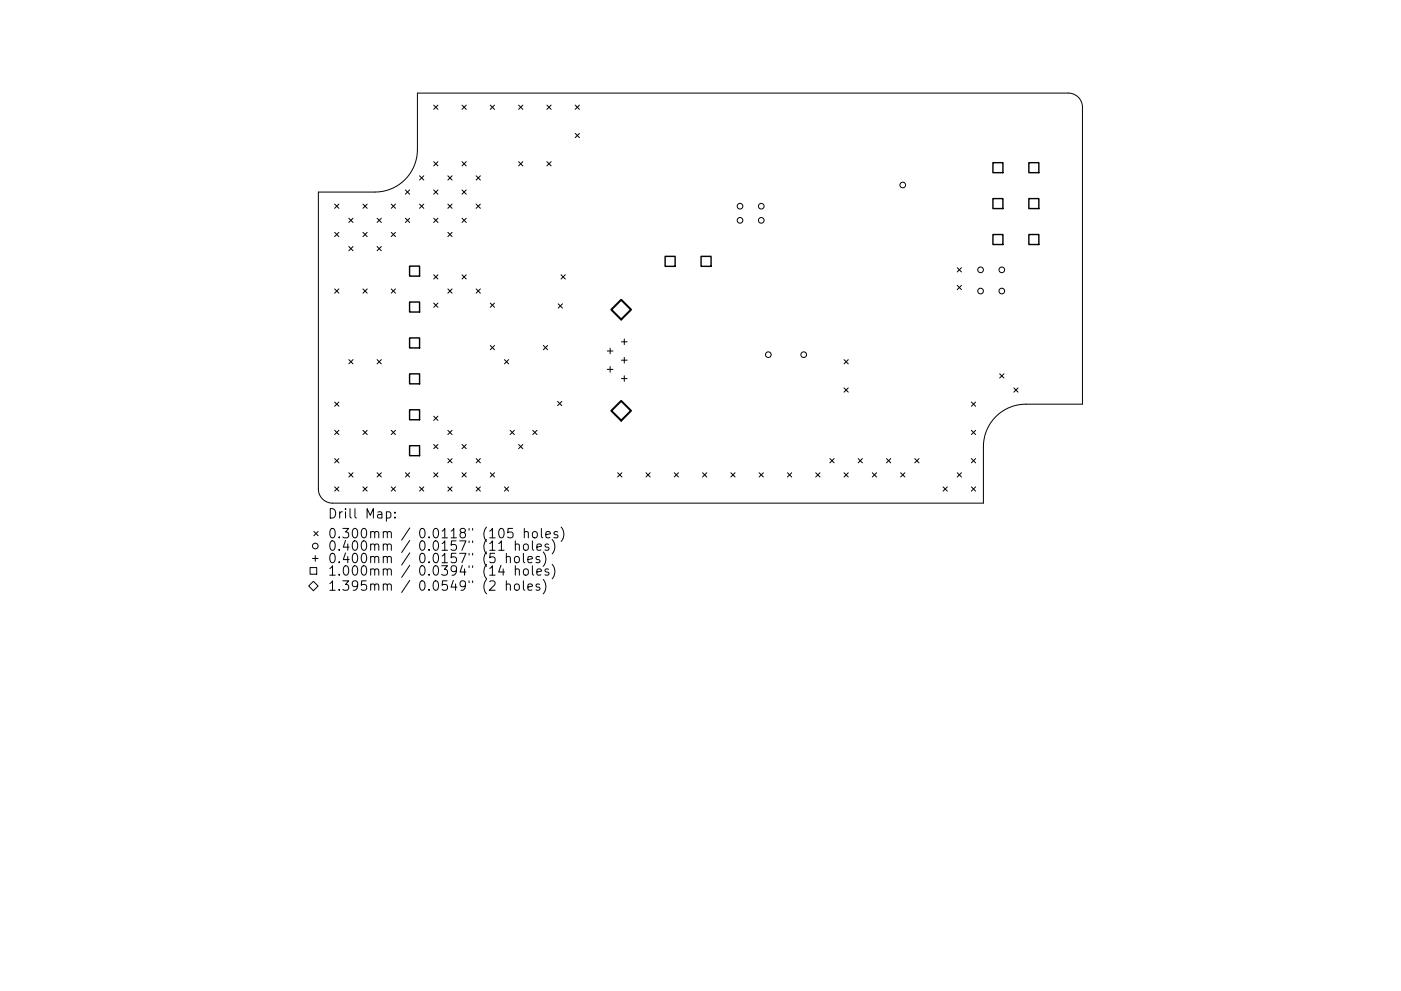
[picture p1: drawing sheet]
<svg xmlns="http://www.w3.org/2000/svg" width="297mm" height="210mm" viewBox="0 0 297 210" stroke-linecap="round" stroke-linejoin="round" font-family="sans-serif">
<defs><g id="words">
<g font-size="2.8">
<text x="69.4" y="110">Drill Map:</text>
<text x="69.4" y="114.2">0.300mm / 0.0118&quot; (105 holes)</text>
<text x="69.4" y="116.8">0.400mm / 0.0157&quot; (11 holes)</text>
<text x="69.4" y="119.5">0.400mm / 0.0157&quot; (5 holes)</text>
<text x="69.4" y="122.1">1.000mm / 0.0394&quot; (14 holes)</text>
<text x="69.4" y="125.3">1.395mm / 0.0549&quot; (2 holes)</text>
</g>
</g></defs>
<g fill="none" stroke="#000" stroke-width=".21">
<path d="M89 37.3l.9 .9M89.9 37.3l-.9 .9M92 22.3l.9 .9M92 34.3l.9 .9M92.9 22.3l-.9 .9M92.9 34.3l-.9 .9M95 37.3l.9 .9M95.9 37.3l-.9 .9M98 22.3l.9 .9M98 34.3l.9 .9M98.9 22.3l-.9 .9M98.9 34.3l-.9 .9"/>
<path d="M101 37.3l.9 .9M101.9 37.3l-.9 .9M104 22.3l.9 .9M104.9 22.3l-.9 .9M110 34.3l.9 .9M110 22.3l.9 .9M110.9 34.3l-.9 .9M110.9 22.3l-.9 .9M116 22.3l.9 .9M116 34.3l.9 .9M116.9 34.3l-.9 .9M116.9 22.3l-.9 .9"/>
<path d="M122 28.3l.9 .9M122 22.3l.9 .9M122.9 28.3l-.9 .9M122.9 22.3l-.9 .9M67.5 40.8h12a9 9 0 0 0 9-9v-12h138a3 3 0 0 1 3 3v63h-12a9 9 0 0 0-9 9v12h-138a3 3 0 0 1-3-3zM71 43.3l.9 .9M71 49.3l.9 .9M71.9 43.3l-.9 .9M71.9 49.3l-.9 .9M74 46.3l.9 .9M74 52.3l.9 .9M74.9 46.3l-.9 .9"/>
<path d="M74.9 52.3l-.9 .9M77 43.3l.9 .9M77 49.3l.9 .9M77.9 43.3l-.9 .9M77.9 49.3l-.9 .9M80 46.3l.9 .9M80 52.3l.9 .9M80.9 52.3l-.9 .9M80.9 46.3l-.9 .9M83 43.3l.9 .9M83 49.3l.9 .9M83.9 49.3l-.9 .9"/>
<path d="M83.9 43.3l-.9 .9M86 40.3l.9 .9M86 46.3l.9 .9M86.9 46.3l-.9 .9M86.9 40.3l-.9 .9M89 43.3l.9 .9M89.9 43.3l-.9 .9M92 58.3l.9 .9M92 40.3l.9 .9M92 46.3l.9 .9M92.9 40.3l-.9 .9M92.9 46.3l-.9 .9"/>
<path d="M92.9 58.3l-.9 .9M95 49.3l.9 .9M95 43.3l.9 .9M95.9 43.3l-.9 .9M95.9 49.3l-.9 .9M98 58.3l.9 .9M98 46.3l.9 .9M98 40.3l.9 .9M98.9 40.3l-.9 .9M98.9 58.3l-.9 .9M98.9 46.3l-.9 .9M101 43.3l.9 .9"/>
<path d="M101.9 43.3l-.9 .9M119 58.3l.9 .9M119.9 58.3l-.9 .9M203 56.8l.9 .9M203.9 56.8l-.9 .9M71 61.3l.9 .9M71.9 61.3l-.9 .9M74 76.3l.9 .9M74.9 76.3l-.9 .9M77 61.3l.9 .9M77.9 61.3l-.9 .9M80 76.3l.9 .9"/>
<path d="M80.9 76.3l-.9 .9M83 61.3l.9 .9M83.9 61.3l-.9 .9M92 64.3l.9 .9M92.9 64.3l-.9 .9M95 61.3l.9 .9M95.9 61.3l-.9 .9M101 61.3l.9 .9M101.9 61.3l-.9 .9M104 64.3l.9 .9M104 73.3l.9 .9M104.9 64.3l-.9 .9"/>
<path d="M104.9 73.3l-.9 .9M107 76.3l.9 .9M107.9 76.3l-.9 .9M115.2 73.3l.9 .9M116.1 73.3l-.9 .9M118.4 64.5l.9 .9M119.3 64.5l-.9 .9M128.8 74.5h1.2M128.8 78.4h1.2M129.4 73.9v1.2M129.4 77.8v1.2M131.8 72.5h1.2"/>
<path d="M131.8 76.4h1.2M132.4 71.9v1.2M132.4 75.8v1.2M132.4 79.7v1.2M179 76.3l.9 .9M179.9 76.3l-.9 .9M203 60.6l.9 .9M203.9 60.6l-.9 .9M212 79.3l.9 .9M212.9 79.3l-.9 .9M71 85.3l.9 .9M71 91.3l.9 .9"/>
<path d="M71 97.3l.9 .9M71.9 85.3l-.9 .9M71.9 91.3l-.9 .9M71.9 97.3l-.9 .9M77 91.3l.9 .9M77.9 91.3l-.9 .9M83 91.3l.9 .9M83.9 91.3l-.9 .9M92 88.3l.9 .9M92 94.3l.9 .9M92.9 88.3l-.9 .9M92.9 94.3l-.9 .9"/>
<path d="M95 91.3l.9 .9M95 97.3l.9 .9M95.9 91.3l-.9 .9M95.9 97.3l-.9 .9M98 94.3l.9 .9M98.9 94.3l-.9 .9M101 97.3l.9 .9M101.9 97.3l-.9 .9M108.2 91.3l.9 .9M109.1 91.3l-.9 .9M110 94.3l.9 .9M110.9 94.3l-.9 .9"/>
<path d="M113 91.3l.9 .9M113.9 91.3l-.9 .9M118.2 85.2l.9 .9M119.1 85.2l-.9 .9M131.8 80.3h1.2M176 97.3l.9 .9M176.9 97.3l-.9 .9M179 82.3l.9 .9M179.9 82.3l-.9 .9M182 97.3l.9 .9M182.9 97.3l-.9 .9M188 97.3l.9 .9"/>
<path d="M188.9 97.3l-.9 .9M194 97.3l.9 .9M194.9 97.3l-.9 .9M206 85.3l.9 .9M206 91.3l.9 .9M206 97.3l.9 .9M206.9 85.3l-.9 .9M206.9 97.3l-.9 .9M206.9 91.3l-.9 .9M215 82.3l.9 .9M215.9 82.3l-.9 .9M66.2 118.5h1.2"/>
<path d="M66.5 112.8l.9 .9M66.8 117.9v1.2M67.4 112.8l-.9 .9M71 103.3l.9 .9M71.9 103.3l-.9 .9M74 100.3l.9 .9M74.9 100.3l-.9 .9M77 103.3l.9 .9M77.9 103.3l-.9 .9M80 100.3l.9 .9M80.9 100.3l-.9 .9M81.9 108.7l.6-.1 .4 .4v.5l-.2 .3h-.8"/>
<path d="M83 103.3l.9 .9M83.7 109.7v.2M83.7 108.7v.2M83.9 103.3l-.9 .9M86 100.3l.9 .9M86.9 100.3l-.9 .9M89 103.3l.9 .9M89.9 103.3l-.9 .9M92 100.3l.9 .9M92.9 100.3l-.9 .9M95 103.3l.9 .9M95.9 103.3l-.9 .9"/>
<path d="M98 100.3l.9 .9M98.9 100.3l-.9 .9M101 103.3l.9 .9M101.9 103.3l-.9 .9M104 100.3l.9 .9M104.9 100.3l-.9 .9M105.7 116.8h1.2M106.2 119.9l-.5 1.5h1.3M107 103.3l.9 .9M107.4 118.2a.5 .5 0 0 1 .8 .1v1.1M107.4 117.4v2M107.9 103.3l-.9 .9"/>
<path d="M108.7 112.1h-1l-.1 1 .3-.2 .7 .1 .2 .3-.1 .6-.3 .2h-.5l-.3-.2M109.2 118.2l.2-.1 .6 .1 .1 .8-.2 .3-.5 .1-.2-.2zM109.3 115.6a.5 .5 0 0 1 .8 .1v1.1M109.3 114.8v2M111 117.4v1.7l.3 .3M111.2 113l.2-.2 .5 .1 .1 1.2M111.2 115.5l.4-.1 .3 .2 .1 .8a.54 .54 0 0 1-.5 .4 .54 .54 0 0 1-.5-.4v-.6zM111.2 112.1v2M111.9 118.7l1-.2-.1-.3-.6-.1-.3 .2 .1 1h.8M112.9 114.8v1.7l.3 .3M113 113a.54 .54 0 0 1 .5-.2 .54 .54 0 0 1 .4 .4l-.1 .7a.54 .54 0 0 1-.5 .2 .54 .54 0 0 1-.4-.4zM113.8 116.1l1-.2-.1-.4-.6-.1-.3 .3 .1 1h.8"/>
<path d="M114.4 118.2l-.5-.1-.3 .2 .1 .3 .7 .2v.5h-.8M114.8 112.1v1.7l.3 .3M115.2 117.1a2.29 2.29 0 0 1 0 3.1M115.7 113.4l1-.1-.1-.4-.6-.1-.3 .3 .1 .9h.8M116.3 115.5l-.5-.1-.3 .3 .1 .3 .7 .2v.5h-.8M117.1 114.5a2.29 2.29 0 0 1 0 3M117.1 119.7a2.29 2.29 0 0 1 0 3.1M118.2 112.9l-.5-.1-.3 .3 .1 .3 .7 .1v.5h-.8M119 111.8a2.29 2.29 0 0 1 0 3.1M131 100.3l.9 .9M131.9 100.3l-.9 .9M137 100.3l.9 .9"/>
<path d="M137.9 100.3l-.9 .9M143 100.3l.9 .9M143.9 100.3l-.9 .9M149 100.3l.9 .9M149.9 100.3l-.9 .9M155 100.3l.9 .9M155.9 100.3l-.9 .9M161 100.3l.9 .9M161.9 100.3l-.9 .9M167 100.3l.9 .9M167.9 100.3l-.9 .9M173 100.3l.9 .9"/>
<path d="M173.9 100.3l-.9 .9M179 100.3l.9 .9M179.9 100.3l-.9 .9M185 100.3l.9 .9M185.9 100.3l-.9 .9M191 100.3l.9 .9M191.9 100.3l-.9 .9M200 103.3l.9 .9M200.9 103.3l-.9 .9M203 100.3l.9 .9M203.9 100.3l-.9 .9M206 103.3l.9 .9"/>
<path d="M206.9 103.3l-.9 .9M65.7 120.4h1.5v1.4h-1.5zM66.4 123.3l1 1-1 1-1-1zM107.4 124.1a.5 .5 0 0 1 .8 .1v1M107.4 123.2v2M109.2 124.1l.2-.2 .6 .2 .1 .8-.2 .2-.5 .1-.2-.2zM109.3 120.9l.2-.2 .5 .1 .1 1.2M109.3 120v2M111 123.2v1.7l.3 .3M111.1 120.9l.3-.2a.54 .54 0 0 1 .6 .4l-.1 .7-.5 .2-.4-.3zM111.9 124.6l1-.2-.1-.4-.6-.1-.3 .3 .1 .9h.8M112.9 120v1.7l.3 .3"/>
<path d="M113.8 121.4l1-.2-.1-.4-.6-.1-.3 .3 .1 .9h.8M114.4 124l-.5-.1-.3 .3 .1 .3 .7 .2v.4h-.8M115.2 122.9a2.29 2.29 0 0 1 0 3.1M116.3 120.8l-.5-.1-.3 .3 .1 .3 .7 .2v.4h-.8"/>
<circle cx="191.4" cy="39.3" r=".6"/>
<circle cx="156.9" cy="43.8" r=".6"/>
<circle cx="156.9" cy="46.8" r=".6"/>
<circle cx="161.4" cy="43.8" r=".6"/>
<circle cx="161.4" cy="46.8" r=".6"/>
<circle cx="207.9" cy="57.3" r=".6"/>
<circle cx="212.4" cy="57.3" r=".6"/>
<circle cx="162.9" cy="75.3" r=".6"/>
<circle cx="170.4" cy="75.3" r=".6"/>
<circle cx="207.9" cy="61.8" r=".6"/>
<circle cx="212.4" cy="61.8" r=".6"/>
<circle cx="66.8" cy="115.8" r=".6"/>
</g>
<g fill="none" stroke="#000" stroke-width=".3">
<path d="M210.5 34.5h2.1v2.1h-2.1zM218.1 34.5h2.2v2.1h-2.2zM86.8 56.5h2.2v2.1h-2.2zM141 54.4h2.1v2.1h-2.1zM148.6 54.4h2.2v2.1h-2.2zM210.5 42.1h2.1v2.2h-2.1zM210.5 49.8h2.1v2.1h-2.1zM218.1 42.1h2.2v2.2h-2.2zM218.1 49.8h2.2v2.1h-2.2zM86.8 64.1h2.2v2.1h-2.2zM86.8 71.7h2.2v2.1h-2.2zM86.8 79.3h2.2v2.1h-2.2z"/>
<path d="M86.8 86.9h2.2v2.2h-2.2zM86.8 94.6h2.2v2.1h-2.2z"/>
</g>
<path d="M129.6 65.7l2.1-2.1 2.1 2.1-2.1 2.1zM129.6 87.1l2.1-2 2.1 2-2.1 2.1z" fill="none" stroke="#000" stroke-width=".42"/>
<use href="#words"/>
</svg>
